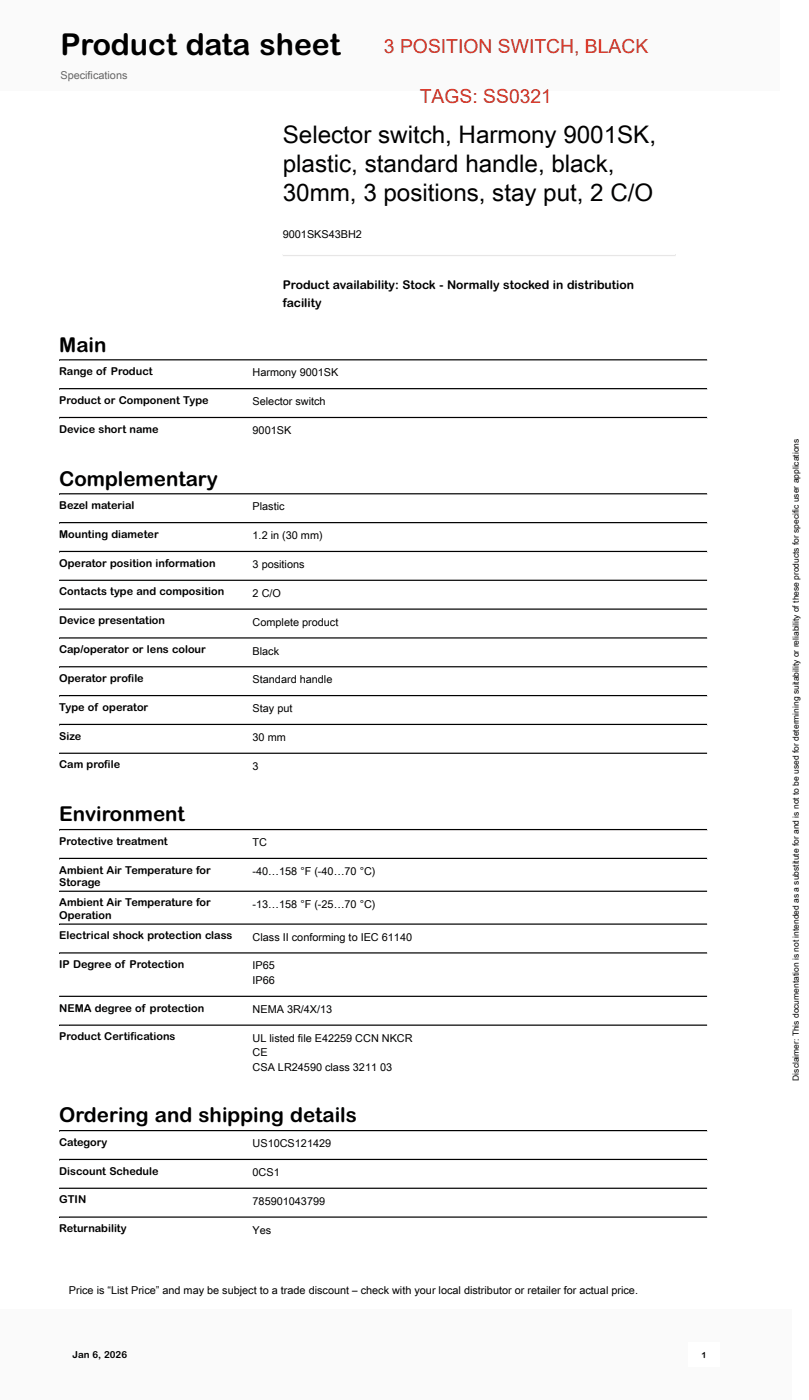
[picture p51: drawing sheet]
<svg xmlns="http://www.w3.org/2000/svg" width="177mm" height="307mm" viewBox="0 0 177 307" stroke-linecap="round" stroke-linejoin="round" font-family="sans-serif">
<defs><g id="words">
<text font-size="6.6" x="13.2" y="12.1">Product data sheet</text>
<g font-size="5.3">
<text x="61.9" y="31.2">Selector switch, Harmony 9001SK,</text>
<text x="61.9" y="37.6">plastic, standard handle, black,</text>
<text x="61.9" y="43.9">30mm, 3 positions, stay put, 2 C/O</text>
</g>
<g font-size="4.5">
<text x="13" y="77">Main</text>
<text x="13" y="106.3">Complementary</text>
<text x="13" y="179.9">Environment</text>
<text x="13" y="245.8">Ordering and shipping details</text>
</g>
<g font-size="4.2" fill="#db3425">
<text x="84.1" y="11.6">3 POSITION SWITCH, BLACK</text>
<text x="91.9" y="22.6">TAGS: SS0321</text>
</g>
<g font-size="2.6">
<text x="61.9" y="63.3">Product availability: Stock - Normally stocked in distribution</text>
<text x="61.9" y="67.2">facility</text>
</g>
<text font-size="2.4" fill="#626469" x="13.2" y="17.3">Specifications</text>
<g font-size="2.4">
<text x="61.9" y="52.1">9001SKS43BH2</text>
<text x="13" y="82.1">Range of Product</text>
<text x="55.3" y="82.4">Harmony 9001SK</text>
<text x="13" y="88.4">Product or Component Type</text>
<text x="55.3" y="88.7">Selector switch</text>
<text x="13" y="94.8">Device short name</text>
<text x="55.3" y="95">9001SK</text>
<text x="13" y="111.5">Bezel material</text>
<text x="55.3" y="111.8">Plastic</text>
<text x="13" y="117.8">Mounting diameter</text>
<text x="55.3" y="118.1">1.2 in (30 mm)</text>
<text x="13" y="124.1">Operator position information</text>
<text x="55.3" y="124.4">3 positions</text>
<text x="13" y="130.4">Contacts type and composition</text>
<text x="55.3" y="130.7">2 C/O</text>
<text x="13" y="136.7">Device presentation</text>
<text x="55.3" y="137">Complete product</text>
<text x="13" y="143">Cap/operator or lens colour</text>
<text x="55.3" y="143.3">Black</text>
<text x="13" y="149.3">Operator profi le</text>
<text x="55.3" y="149.6">Standard handle</text>
<text x="13" y="155.7">Type of operator</text>
<text x="55.3" y="155.9">Stay put</text>
<text x="13" y="162">Size</text>
<text x="55.3" y="162.3">30 mm</text>
<text x="13" y="168.3">Cam profi le</text>
<text x="55.3" y="168.6">3</text>
<text x="13" y="185">Protective treatment</text>
<text x="55.3" y="185.3">TC</text>
<text x="13" y="191.3">Ambient Air Temperature for</text>
<text x="55.3" y="191.6">-40…158 °F (-40…70 °C)</text>
<text x="13" y="194">Storage</text>
<text x="13" y="198.5">Ambient Air Temperature for</text>
<text x="13" y="201.2">Operation</text>
<text x="55.3" y="198.8">-13…158 °F (-25…70 °C)</text>
<text x="13" y="205.7">Electrical shock protection class</text>
<text x="55.3" y="206">Class II conforming to IEC 61140</text>
<text x="13" y="212">IP Degree of Protection</text>
<text x="55.3" y="212.3">IP65</text>
<text x="55.3" y="215.5">IP66</text>
<text x="13" y="221.5">NEMA degree of protection</text>
<text x="55.3" y="221.8">NEMA 3R/4X/13</text>
<text x="13" y="227.8">Product Certifi cations</text>
<text x="55.3" y="228.1">UL listed file E42259 CCN NKCR</text>
<text x="55.3" y="231.3">CE</text>
<text x="55.3" y="234.5">CSA LR24590 class 3211 03</text>
<text x="13" y="250.9">Category</text>
<text x="55.3" y="251.2">US10CS121429</text>
<text x="13" y="257.2">Discount Schedule</text>
<text x="55.3" y="257.5">0CS1</text>
<text x="13" y="263.5">GTIN</text>
<text x="55.3" y="263.8">785901043799</text>
<text x="13" y="269.8">Returnability</text>
<text x="55.3" y="270.1">Yes</text>
<text x="15.1" y="283.3">Price is “List Price” and may be subject to a trade discount – check with your local distributor or retailer for actual price.</text>
</g>
<text font-size="2.1" x="15.9" y="297.4">Jan 6, 2026</text>
<g font-size="1.9">
<text x="174.8" y="236.6" transform="rotate(-90 174.8 236.6)">Disclaimer: This documentation is not intended as a substitute for and is not to be used for determining suitability or reliability of these products for specific user applications</text>
<text x="153.6" y="297.3">1</text>
</g>
</g></defs>
<path d="M61.9 55.8h86zM61.9 55.8h86v.3h-86z" fill-rule="evenodd" fill="#e7e6e6"/>
<g fill="#000">
<path d="M13 78.9l141.8 .1zM13 78.7h141.8v.3h-141.8z" fill-rule="evenodd"/>
<path d="M13 85.2l141.8 .1zM13 85h141.8v.3h-141.8z" fill-rule="evenodd"/>
<path d="M13 91.6h141.8zM13 91.3h141.8v.3h-141.8z" fill-rule="evenodd"/>
<path d="M13 108.3h141.8zM13 108h141.8v.3h-141.8z" fill-rule="evenodd"/>
<path d="M13 114.6h141.8zM13 114.3h141.8v.3h-141.8z" fill-rule="evenodd"/>
<path d="M13 120.9h141.8zM13 120.6h141.8v.3h-141.8z" fill-rule="evenodd"/>
<path d="M13 127.2h141.8zM13 126.9h141.8v.3h-141.8z" fill-rule="evenodd"/>
<path d="M13 133.5l141.8 .1zM13 133.2h141.8v.4h-141.8z" fill-rule="evenodd"/>
<path d="M13 139.8l141.8 .1zM13 139.6h141.8v.3h-141.8z" fill-rule="evenodd"/>
<path d="M13 146.1l141.8 .1zM13 145.9h141.8v.3h-141.8z" fill-rule="evenodd"/>
<path d="M13 152.4l141.8 .1zM13 152.2h141.8v.3h-141.8z" fill-rule="evenodd"/>
<path d="M13 158.8h141.8zM13 158.5h141.8v.3h-141.8z" fill-rule="evenodd"/>
<path d="M13 165.1h141.8zM13 164.8h141.8v.3h-141.8z" fill-rule="evenodd"/>
<path d="M13 181.8h141.8zM13 181.5h141.8v.3h-141.8z" fill-rule="evenodd"/>
<path d="M13 188.1h141.8zM13 187.8h141.8v.3h-141.8z" fill-rule="evenodd"/>
<path d="M13 195.3h141.8zM13 195h141.8v.3h-141.8z" fill-rule="evenodd"/>
<path d="M13 202.5h141.8zM13 202.2h141.8v.3h-141.8z" fill-rule="evenodd"/>
<path d="M13 208.8h141.8zM13 208.5h141.8v.3h-141.8z" fill-rule="evenodd"/>
<path d="M13 218.3l141.8 .1zM13 218h141.8v.4h-141.8z" fill-rule="evenodd"/>
<path d="M13 224.6l141.8 .1zM13 224.4h141.8v.3h-141.8z" fill-rule="evenodd"/>
<path d="M13 247.7l141.8 .1zM13 247.4h141.8v.4h-141.8z" fill-rule="evenodd"/>
<path d="M13 254l141.8 .1zM13 253.8h141.8v.3h-141.8z" fill-rule="evenodd"/>
<path d="M13 260.3l141.8 .1zM13 260.1h141.8v.3h-141.8z" fill-rule="evenodd"/>
<path d="M13 266.6l141.8 .1zM13 266.4h141.8v.3h-141.8z" fill-rule="evenodd"/>
</g>
<path d="M18.2 26.9h39.8v39.8h-39.8z" fill="#fff"/>
<g fill="#fafafa">
<path d="M0 0h170.7v19.9h-170.7z"/>
<path d="M0 286.7h173.4v19.9h-173.4z"/>
<path d="M63.6 286.7h30.3v19.9h-30.3z"/>
<path d="M150.8 286.7h6.7v19.9h-6.7z"/>
</g>
<path d="M150.8 293.9h6.7v5.4h-6.7z" fill="#fff"/>
<use href="#words"/>
</svg>
